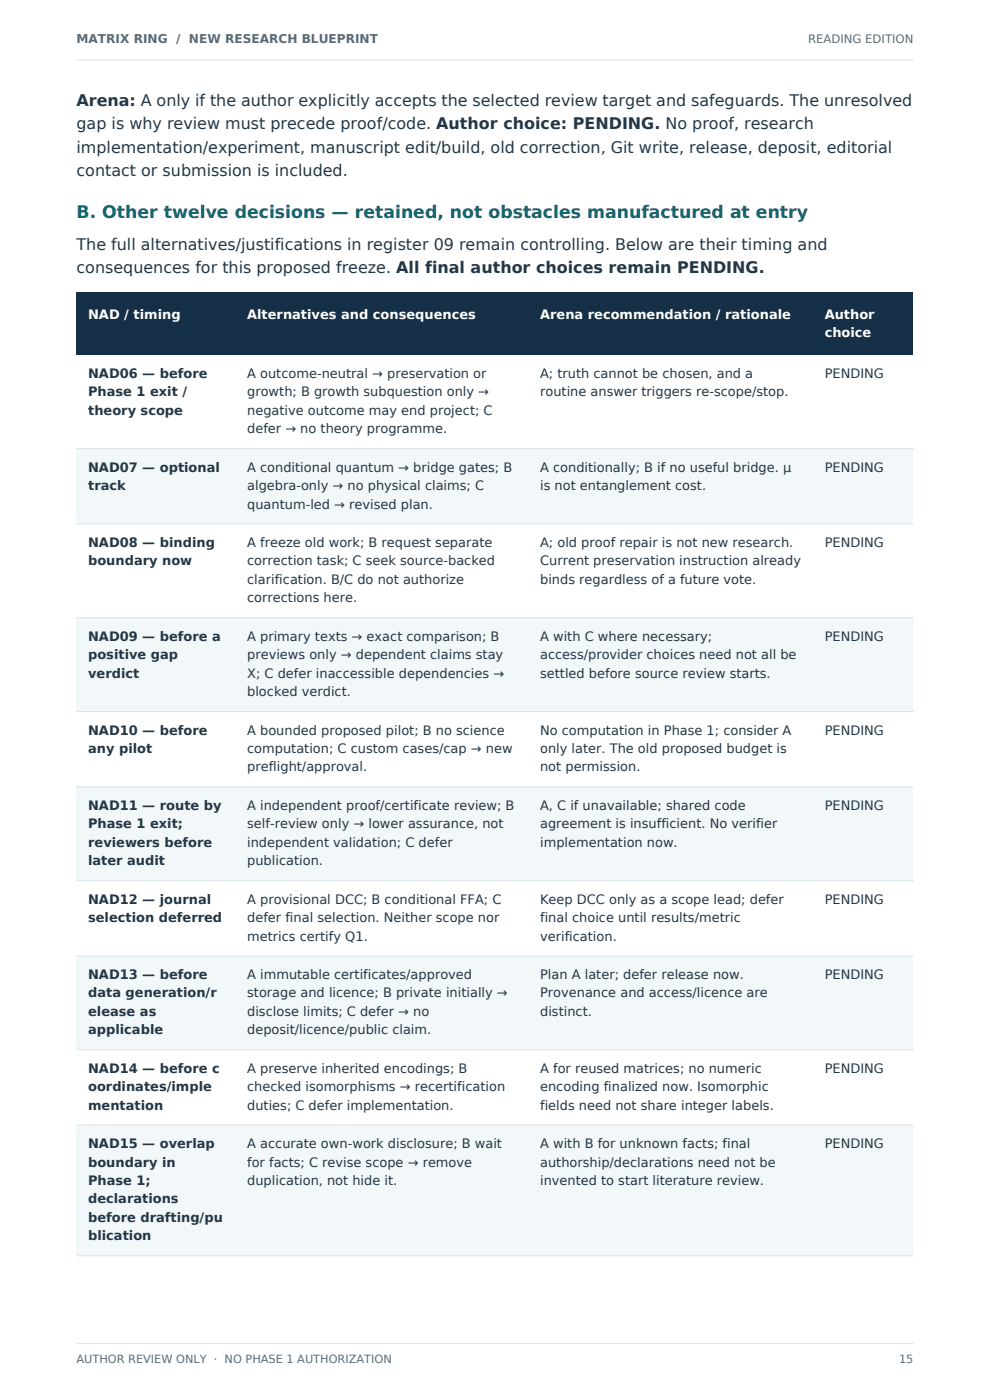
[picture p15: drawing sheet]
<svg xmlns="http://www.w3.org/2000/svg" width="210mm" height="297mm" viewBox="0 0 210 297" stroke-linecap="round" stroke-linejoin="round" font-family="sans-serif">
<defs><g id="words">
<text font-size="3.7" fill="#116a72" x="16.2" y="46.2">B. Other twelve decisions — retained, not obstacles manufactured at entry</text>
<g font-size="3.4" fill="#243746">
<text x="16.2" y="22.4">Arena: A only if the author explicitly accepts the selected review target and safeguards. The unresolved</text>
<text x="16.2" y="27.4">gap is why review must precede proof/code. Author choice: PENDING. No proof, research</text>
<text x="16.2" y="32.4">implementation/experiment, manuscript edit/build, old correction, Git write, release, deposit, editorial</text>
<text x="16.2" y="37.4">contact or submission is included.</text>
<text x="16.2" y="53">The full alternatives/justifications in register 09 remain controlling. Below are their timing and</text>
<text x="16.2" y="58">consequences for this proposed freeze. All final author choices remain PENDING.</text>
</g>
<g font-size="2.8" fill="#fff">
<text x="18.7" y="67.6">NAD / timing</text>
<text x="52.4" y="67.6">Alternatives and consequences</text>
<text x="114.6" y="67.6">Arena recommendation / rationale</text>
<text x="174.9" y="67.6">Author</text>
<text x="174.9" y="71.4">choice</text>
</g>
<g font-size="2.8" fill="#243746">
<text x="18.7" y="80.2">NAD06 — before</text>
<text x="52.4" y="80.2">A outcome-neutral → preservation or</text>
<text x="114.6" y="80.2">A; truth cannot be chosen, and a</text>
<text x="174.9" y="80.2">PENDING</text>
<text x="18.7" y="84.1">Phase 1 exit /</text>
<text x="18.7" y="88">theory scope</text>
<text x="52.4" y="84.1">growth; B growth subquestion only →</text>
<text x="52.4" y="88">negative outcome may end project; C</text>
<text x="114.6" y="84.1">routine answer triggers re-scope/stop.</text>
<text x="52.4" y="91.9">defer → no theory programme.</text>
<text x="18.7" y="100">NAD07 — optional</text>
<text x="52.4" y="100">A conditional quantum → bridge gates; B</text>
<text x="114.6" y="100">A conditionally; B if no useful bridge. μ</text>
<text x="174.9" y="100">PENDING</text>
<text x="18.7" y="104">track</text>
<text x="52.4" y="104">algebra-only → no physical claims; C</text>
<text x="52.4" y="107.9">quantum-led → revised plan.</text>
<text x="114.6" y="104">is not entanglement cost.</text>
<text x="18.7" y="116">NAD08 — binding</text>
<text x="18.7" y="119.9">boundary now</text>
<text x="52.4" y="116">A freeze old work; B request separate</text>
<text x="52.4" y="119.9">correction task; C seek source-backed</text>
<text x="114.6" y="116">A; old proof repair is not new research.</text>
<text x="114.6" y="119.9">Current preservation instruction already</text>
<text x="174.9" y="116">PENDING</text>
<text x="52.4" y="123.9">clarification. B/C do not authorize</text>
<text x="114.6" y="123.9">binds regardless of a future vote.</text>
<text x="52.4" y="127.8">corrections here.</text>
<text x="18.7" y="135.9">NAD09 — before a</text>
<text x="52.4" y="135.9">A primary texts → exact comparison; B</text>
<text x="114.6" y="135.9">A with C where necessary;</text>
<text x="174.9" y="135.9">PENDING</text>
<text x="18.7" y="139.8">positive gap</text>
<text x="18.7" y="143.8">verdict</text>
<text x="52.4" y="139.8">previews only → dependent claims stay</text>
<text x="52.4" y="143.8">X; C defer inaccessible dependencies →</text>
<text x="114.6" y="139.8">access/provider choices need not all be</text>
<text x="114.6" y="143.8">settled before source review starts.</text>
<text x="52.4" y="147.7">blocked verdict.</text>
<text x="18.7" y="155.8">NAD10 — before</text>
<text x="52.4" y="155.8">A bounded proposed pilot; B no science</text>
<text x="114.6" y="155.8">No computation in Phase 1; consider A</text>
<text x="174.9" y="155.8">PENDING</text>
<text x="18.7" y="159.7">any pilot</text>
<text x="52.4" y="159.7">computation; C custom cases/cap → new</text>
<text x="114.6" y="159.7">only later. The old proposed budget is</text>
<text x="52.4" y="163.7">preflight/approval.</text>
<text x="114.6" y="163.7">not permission.</text>
<text x="18.7" y="171.8">NAD11 — route by</text>
<text x="52.4" y="171.8">A independent proof/certificate review; B</text>
<text x="114.6" y="171.8">A, C if unavailable; shared code</text>
<text x="174.9" y="171.8">PENDING</text>
<text x="18.7" y="175.7">Phase 1 exit;</text>
<text x="18.7" y="179.6">reviewers before</text>
<text x="52.4" y="175.7">self-review only → lower assurance, not</text>
<text x="52.4" y="179.6">independent validation; C defer</text>
<text x="114.6" y="175.7">agreement is insufficient. No verifier</text>
<text x="114.6" y="179.6">implementation now.</text>
<text x="18.7" y="183.6">later audit</text>
<text x="52.4" y="183.6">publication.</text>
<text x="18.7" y="191.7">NAD12 — journal</text>
<text x="52.4" y="191.7">A provisional DCC; B conditional FFA; C</text>
<text x="114.6" y="191.7">Keep DCC only as a scope lead; defer</text>
<text x="174.9" y="191.7">PENDING</text>
<text x="18.7" y="195.6">selection deferred</text>
<text x="52.4" y="195.6">defer final selection. Neither scope nor</text>
<text x="114.6" y="195.6">final choice until results/metric</text>
<text x="52.4" y="199.5">metrics certify Q1.</text>
<text x="114.6" y="199.5">verification.</text>
<text x="18.7" y="207.7">NAD13 — before</text>
<text x="52.4" y="207.7">A immutable certificates/approved</text>
<text x="114.6" y="207.7">Plan A later; defer release now.</text>
<text x="174.9" y="207.7">PENDING</text>
<text x="18.7" y="211.6">data generation/r</text>
<text x="18.7" y="215.5">elease as</text>
<text x="52.4" y="211.6">storage and licence; B private initially →</text>
<text x="52.4" y="215.5">disclose limits; C defer → no</text>
<text x="114.6" y="211.6">Provenance and access/licence are</text>
<text x="114.6" y="215.5">distinct.</text>
<text x="18.7" y="219.4">applicable</text>
<text x="52.4" y="219.4">deposit/licence/public claim.</text>
<text x="18.7" y="227.6">NAD14 — before c</text>
<text x="52.4" y="227.6">A preserve inherited encodings; B</text>
<text x="114.6" y="227.6">A for reused matrices; no numeric</text>
<text x="174.9" y="227.6">PENDING</text>
<text x="18.7" y="231.5">oordinates/imple</text>
<text x="52.4" y="231.5">checked isomorphisms → recertification</text>
<text x="114.6" y="231.5">encoding finalized now. Isomorphic</text>
<text x="18.7" y="235.4">mentation</text>
<text x="52.4" y="235.4">duties; C defer implementation.</text>
<text x="114.6" y="235.4">fields need not share integer labels.</text>
<text x="18.7" y="243.6">NAD15 — overlap</text>
<text x="52.4" y="243.6">A accurate own-work disclosure; B wait</text>
<text x="114.6" y="243.6">A with B for unknown facts; final</text>
<text x="174.9" y="243.6">PENDING</text>
<text x="18.7" y="247.5">boundary in</text>
<text x="18.7" y="251.4">Phase 1;</text>
<text x="52.4" y="247.5">for facts; C revise scope → remove</text>
<text x="52.4" y="251.4">duplication, not hide it.</text>
<text x="114.6" y="247.5">authorship/declarations need not be</text>
<text x="114.6" y="251.4">invented to start literature review.</text>
<text x="18.7" y="255.3">declarations</text>
<text x="18.7" y="259.2">before drafting/pu</text>
<text x="18.7" y="263.1">blication</text>
</g>
<text font-size="2.6" fill="#596b78" x="16.2" y="9.2">MATRIX RING / NEW RESEARCH BLUEPRINT</text>
<text font-size="2.5" fill="#596b78" x="171.4" y="9.2">READING EDITION</text>
<g font-size="2.4" fill="#596b78">
<text x="16.2" y="289.2">AUTHOR REVIEW ONLY · NO PHASE 1 AUTHORIZATION</text>
<text x="190.7" y="289.2">15</text>
</g>
</g></defs>
<path d="M16.2 12.7h177.6M16.2 285h177.6" fill="none" stroke="#d9e3e9" stroke-width=".21"/>
<path d="M16.2 62h177.6v13.3h-177.6z" fill-rule="evenodd" fill="#142f46"/>
<path d="M16.2 75.3h177.6v19.9h-177.6z" fill-rule="evenodd" fill="#fff"/>
<path d="M16.2 95.2h177.6v16h-177.6z" fill-rule="evenodd" fill="#f2f7f9"/>
<path d="M16.2 111.2h177.6v19.9h-177.6z" fill-rule="evenodd" fill="#fff"/>
<path d="M16.2 131.1h177.6v19.9h-177.6z" fill-rule="evenodd" fill="#f2f7f9"/>
<path d="M16.2 151h177.6v15.9h-177.6z" fill-rule="evenodd" fill="#fff"/>
<path d="M16.2 166.9h177.6v19.9h-177.6z" fill-rule="evenodd" fill="#f2f7f9"/>
<path d="M16.2 186.8h177.6v16h-177.6z" fill-rule="evenodd" fill="#fff"/>
<path d="M16.2 202.8h177.6v19.9h-177.6z" fill-rule="evenodd" fill="#f2f7f9"/>
<path d="M16.2 222.7h177.6v16h-177.6z" fill-rule="evenodd" fill="#fff"/>
<path d="M16.2 238.7h177.6v27.7h-177.6z" fill-rule="evenodd" fill="#f2f7f9"/>
<path d="M16.2 95.2h177.6M16.2 111.2h177.6M16.2 131.1h177.6M16.2 151h177.6M16.2 166.9h177.6M16.2 186.8h177.6M16.2 202.8h177.6M16.2 222.7h177.6M16.2 238.7h177.6M16.2 266.4h177.6" fill="none" stroke="#d9e3e9" stroke-width=".21"/>
<use href="#words"/>
</svg>
